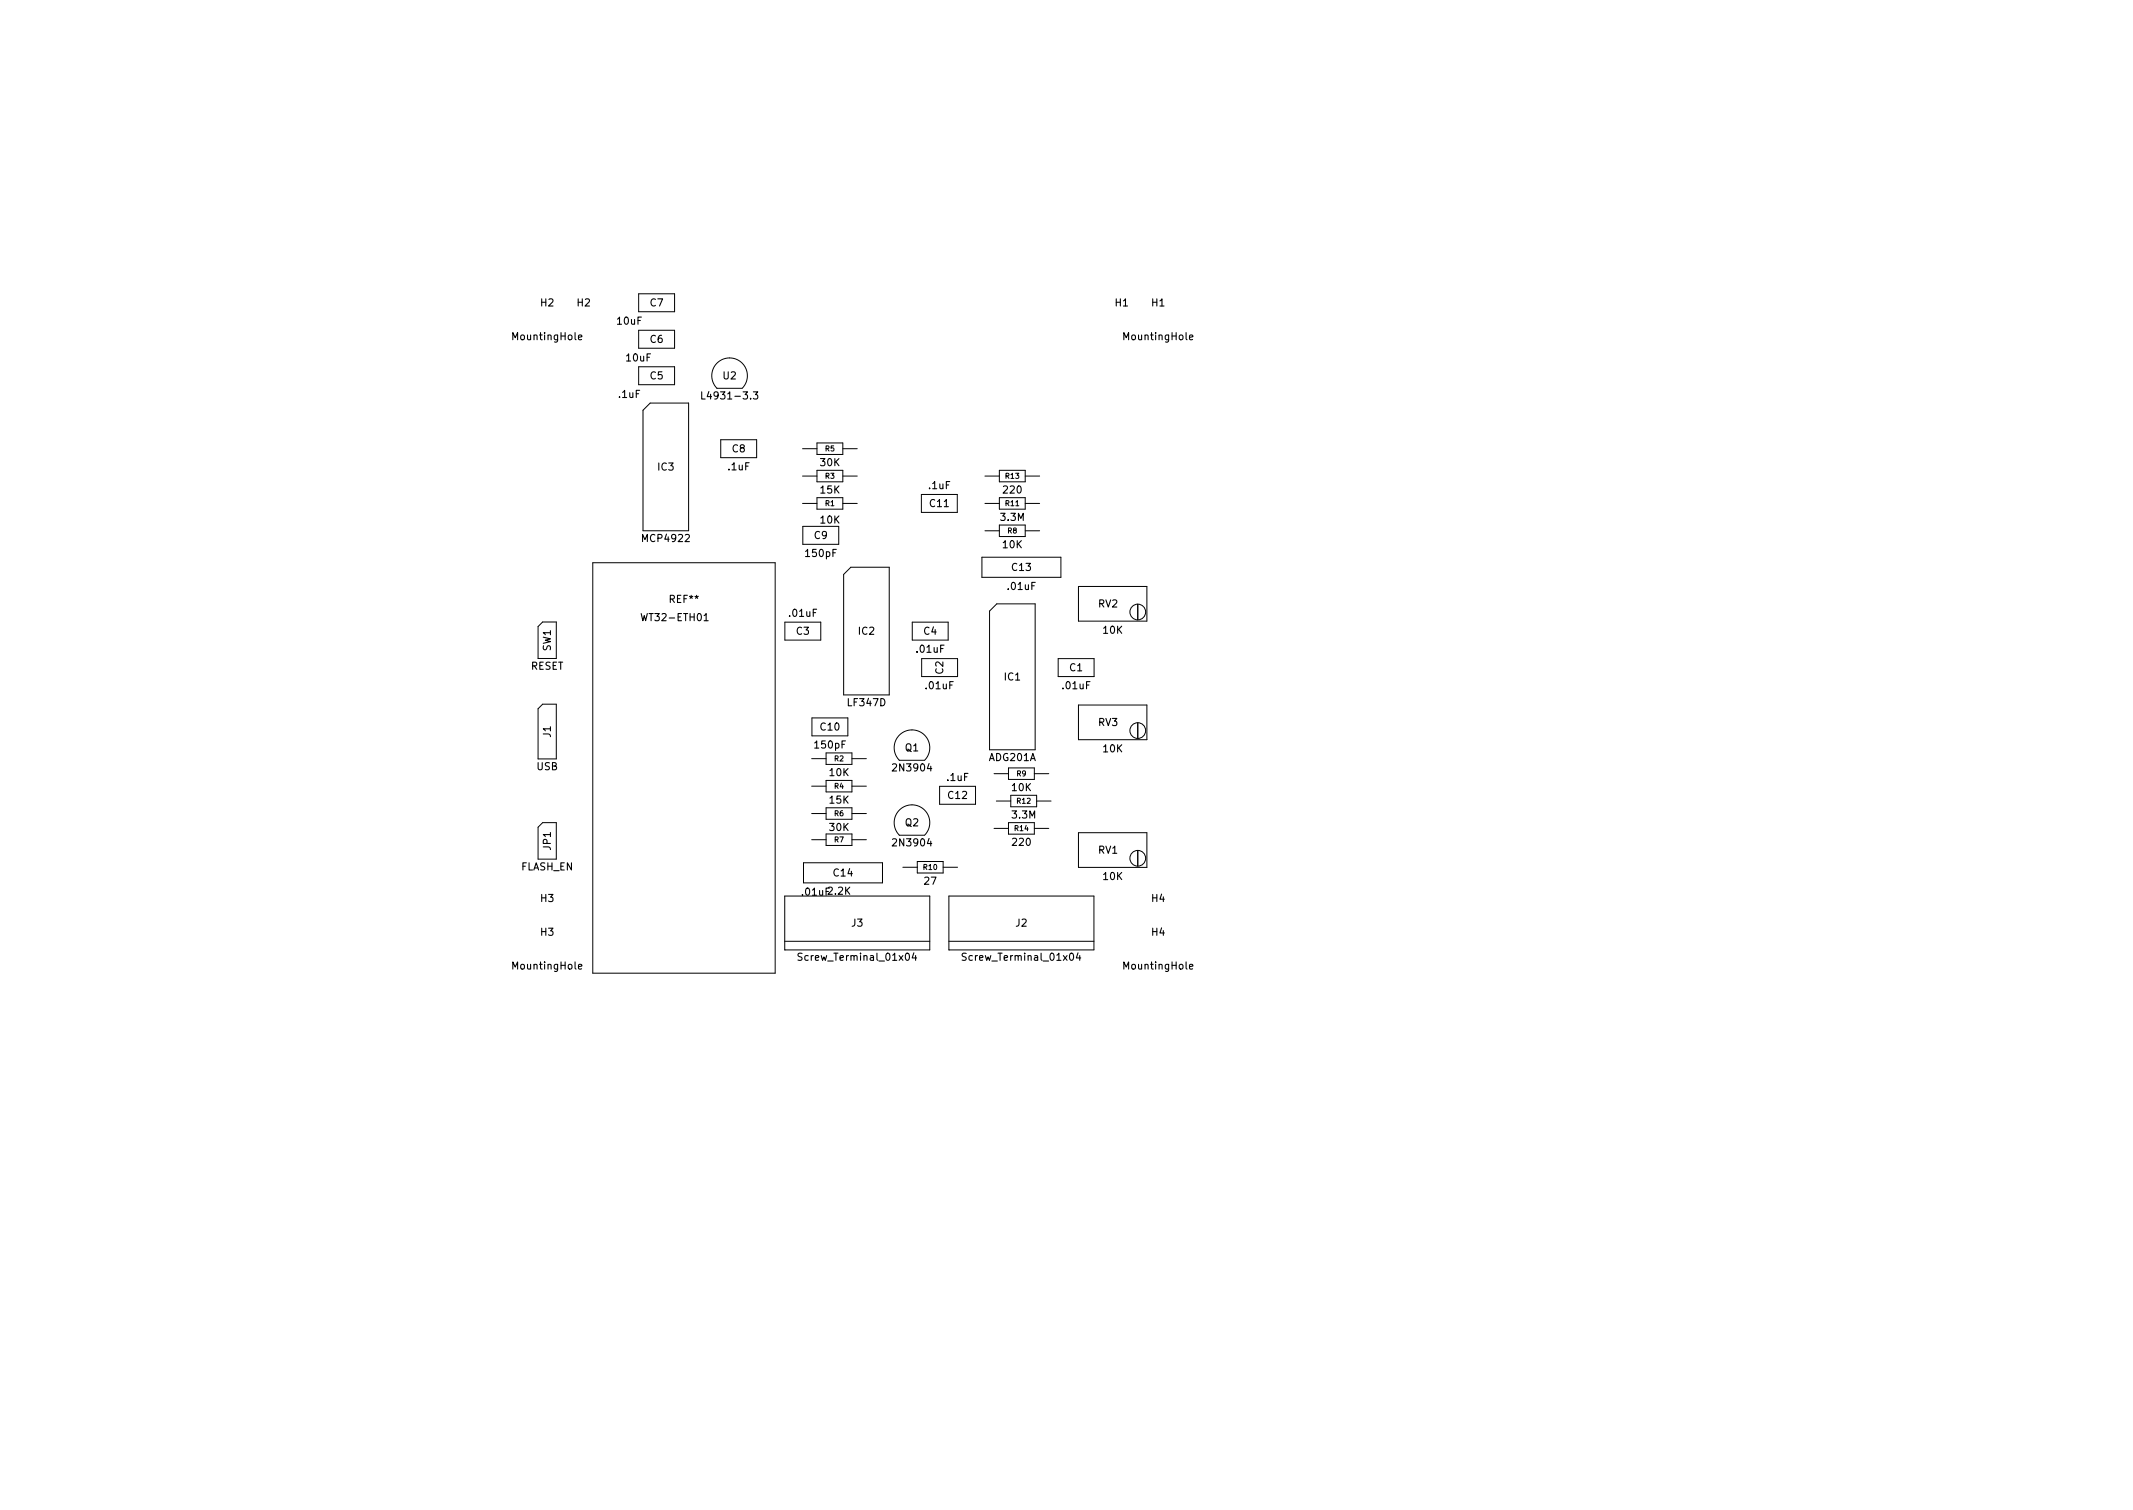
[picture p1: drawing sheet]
<svg xmlns="http://www.w3.org/2000/svg" width="297mm" height="210mm" viewBox="0 0 297 210" stroke-linecap="round" stroke-linejoin="round" font-family="sans-serif">
<defs><g id="words">
<g font-size="1.4">
<text x="71.6" y="47.4">MountingHole</text>
<text x="75.3" y="42.7">H2</text>
<text x="80.4" y="42.7">H2</text>
<text x="86" y="45.2">10uF</text>
<text x="90.5" y="42.7">C7</text>
<text x="90.5" y="47.7">C6</text>
<text x="155.3" y="42.7">H1</text>
<text x="156.6" y="47.4">MountingHole</text>
<text x="160.4" y="42.7">H1</text>
<text x="87.3" y="50.3">10uF</text>
<text x="90.5" y="52.8">C5</text>
<text x="100.7" y="52.8">U2</text>
<text x="86.2" y="55.4">.1uF</text>
<text x="98.4" y="55.6">L4931-3.3</text>
<text x="91.6" y="65.5">IC3</text>
<text x="101.4" y="65.5">.1uF</text>
<text x="102" y="63">C8</text>
<text x="114.3" y="64.9">30K</text>
<text x="114.3" y="68.7">15K</text>
<text x="129.4" y="68.1">.1uF</text>
<text x="129.5" y="70.6">C11</text>
<text x="139.8" y="68.7">220</text>
<text x="89.6" y="75.5">MCP4922</text>
<text x="112.3" y="77.5">150pF</text>
<text x="113.4" y="75">C9</text>
<text x="114.3" y="72.9">10K</text>
<text x="139.4" y="72.5">3.3M</text>
<text x="139.7" y="76.3">10K</text>
<text x="93.3" y="83.9">REF**</text>
<text x="140.4" y="82.1">.01uF</text>
<text x="141" y="79.5">C13</text>
<text x="89.7" y="86.5">WT32-ETH01</text>
<text x="110" y="85.9">.01uF</text>
<text x="110.9" y="88.4">C3</text>
<text x="119.6" y="88.4">IC2</text>
<text x="128.6" y="88.4">C4</text>
<text x="153" y="84.6">RV2</text>
<text x="153.7" y="88.2">10K</text>
<text x="73.9" y="93.2">RESET</text>
<text x="76.7" y="90.7" transform="rotate(-90 76.7 90.7)">SW1</text>
<text x="127.7" y="90.9">.01uF</text>
<text x="129" y="96">.01uF</text>
<text x="131.4" y="93.8" transform="rotate(-90 131.4 93.8)">C2</text>
<text x="139.9" y="94.7">IC1</text>
<text x="148" y="96">.01uF</text>
<text x="149" y="93.5">C1</text>
<text x="114.3" y="101.7">C10</text>
<text x="118.1" y="98.3">LF347D</text>
<text x="153" y="101.1">RV3</text>
<text x="74.7" y="107.2">USB</text>
<text x="76.7" y="102.6" transform="rotate(-90 76.7 102.6)">J1</text>
<text x="113.6" y="104.2">150pF</text>
<text x="124.6" y="107.4">2N3904</text>
<text x="126.1" y="104.6">Q1</text>
<text x="137.8" y="106">ADG201A</text>
<text x="153.7" y="104.7">10K</text>
<text x="115.6" y="111.9">15K</text>
<text x="115.6" y="108.1">10K</text>
<text x="131.9" y="108.7">.1uF</text>
<text x="132.1" y="111.2">C12</text>
<text x="141" y="110.1">10K</text>
<text x="141" y="114">3.3M</text>
<text x="76.7" y="118.3" transform="rotate(-90 76.7 118.3)">JP1</text>
<text x="115.6" y="115.7">30K</text>
<text x="124.6" y="117.8">2N3904</text>
<text x="126.1" y="115">Q2</text>
<text x="141.1" y="117.8">220</text>
<text x="153" y="118.9">RV1</text>
<text x="72.5" y="121.2">FLASH_EN</text>
<text x="75.3" y="125.6">H3</text>
<text x="111.8" y="124.7">.01uF2.2K</text>
<text x="116.1" y="122">C14</text>
<text x="128.8" y="123.2">27</text>
<text x="153.7" y="122.5">10K</text>
<text x="160.4" y="125.6">H4</text>
<text x="75.3" y="130.3">H3</text>
<text x="118.6" y="129">J3</text>
<text x="141.5" y="129">J2</text>
<text x="160.4" y="130.3">H4</text>
<text x="71.6" y="135">MountingHole</text>
<text x="111.7" y="133.8">Screw_Terminal_01x04</text>
<text x="134.6" y="133.8">Screw_Terminal_01x04</text>
<text x="156.6" y="135">MountingHole</text>
</g>
<g font-size="1">
<text x="114.9" y="62.8">R5</text>
<text x="114.9" y="70.5">R1</text>
<text x="114.9" y="66.6">R3</text>
<text x="140.1" y="70.5">R11</text>
<text x="140.1" y="66.6">R13</text>
<text x="140.3" y="74.3">R8</text>
<text x="116.2" y="106">R2</text>
<text x="116.2" y="109.8">R4</text>
<text x="116.2" y="113.6">R6</text>
<text x="141.6" y="108.1">R9</text>
<text x="141.6" y="111.9">R12</text>
<text x="116.2" y="117.3">R7</text>
<text x="141.3" y="115.7">R14</text>
<text x="128.6" y="121.1">R10</text>
</g>
</g></defs>
<path d="M97.7 54.6v1h.5M104.9 54.6h.6l-.3 .3 .3 .1v.5l-.2 .1-.4-.1M98.1 86.4h.5M111.7 132.8l-.4-.1-.1 .1v.3l.4 .2 .1 .2-.2 .2h-.4M127.3 132.7l-.3 .7h.6M127.5 133.1v.6M134.6 132.8l-.4-.1-.2 .1v.3l.5 .2 .1 .2-.2 .2h-.4M150.1 132.7l-.2 .7h.6M150.4 133.1v.6" fill="none" stroke="#000" stroke-width=".15"/>
<g fill="none" stroke="#000" stroke-width=".14">
<path d="M88.9 40.9h5v2.5h-5zM88.9 46h5v2.5h-5zM88.9 51.1h5v2.5h-5zM89.5 57.1l1-1h5.4v17.8h-6.4zM99.8 54.1h3.5M99.8 54.1a2.48 2.48 0 0 1 0-3.5 2.48 2.48 0 0 1 3.6 0 2.48 2.48 0 0 1 0 3.5M82.5 78.4h25.4v57.1h-25.4zM100.4 61.2h5v2.5h-5zM111.8 70.1h2M111.8 66.3h2M111.8 62.5h2M111.8 73.3h5v2.5h-5z"/>
<path d="M113.8 69.3h3.6v1.6h-3.6zM113.8 65.5h3.6v1.6h-3.6zM113.8 61.7h3.6v1.6h-3.6zM117.4 70.1h2M117.4 66.3h2M117.4 62.5h2M117.5 80l1-1h5.3v17.8h-6.3zM128.3 68.8h5v2.5h-5zM136.7 77.6h11v2.8h-11zM137.2 73.9h2M137.2 70.1h2M137.2 66.3h2"/>
<path d="M139.2 73.1h3.6v1.6h-3.6zM139.2 65.5h3.6v1.6h-3.6zM139.2 69.3h3.6v1.6h-3.6zM142.8 73.9h2M142.8 70.1h2M142.8 66.3h2M74.9 87.2l.7-.6h1.9v5.1h-2.6zM75.6 98.1h1.9v7.6h-2.6v-7zM109.3 86.6h5v2.5h-5zM113.1 100h5v2.5h-5zM127 86.6h5v2.5h-5zM128.4 91.7h4.9v2.5h-4.9z"/>
<path d="M137.8 85.1l1-1h5.4v20.3h-6.4zM147.4 91.7h5v2.5h-5zM150.2 81.7h9.5v4.8h-9.5zM150.2 98.2h9.5v4.8h-9.5zM158.4 84.1v2.2M75.6 114.5h1.9v5.1h-2.6v-4.4zM113 109.5h2M113 116.9h2M113 105.6h2M113 113.3h2M115 108.7h3.6v1.6h-3.6zM115 104.8h3.6v1.6h-3.6z"/>
<path d="M115 112.5h3.6v1.6h-3.6zM115 116.1h3.6v1.6h-3.6zM118.6 109.5h2M118.6 116.9h2M118.6 105.6h2M118.6 113.3h2M125.2 105.9h3.6a2.48 2.48 0 0 0 0-3.5 2.48 2.48 0 0 0-3.6 0 2.48 2.48 0 0 0 0 3.5M125.2 116.3h3.5M125.2 116.3a2.48 2.48 0 0 1 0-3.5 2.48 2.48 0 0 1 3.6 0 2.48 2.48 0 0 1 0 3.5M127.7 120h3.6v1.6h-3.6zM130.8 109.5h5.1v2.5h-5.1zM138.4 107.7h2"/>
<path d="M138.4 115.3h2M138.8 111.5h2M140.4 106.9h3.6v1.6h-3.6zM140.4 114.5h3.6v1.6h-3.6zM140.8 110.7h3.6v1.6h-3.6zM144 107.7h2M144 115.3h2M144.4 111.5h2M150.2 115.9h9.5v4.9h-9.5zM158.4 100.6v2.2M158.4 118.4v2.2M109.3 131.1h20.2"/>
<path d="M109.3 124.8h20.2v7.5h-20.2zM111.9 120.1h11v2.8h-11zM125.7 120.8h2M131.3 120.8h2M132.1 131.1h20.2M132.1 124.8h20.2v7.5h-20.2z"/>
<circle cx="158.4" cy="85.2" r="1.09"/>
<circle cx="158.4" cy="119.5" r="1.09"/>
<circle cx="158.4" cy="101.7" r="1.09"/>
</g>
<use href="#words"/>
</svg>
